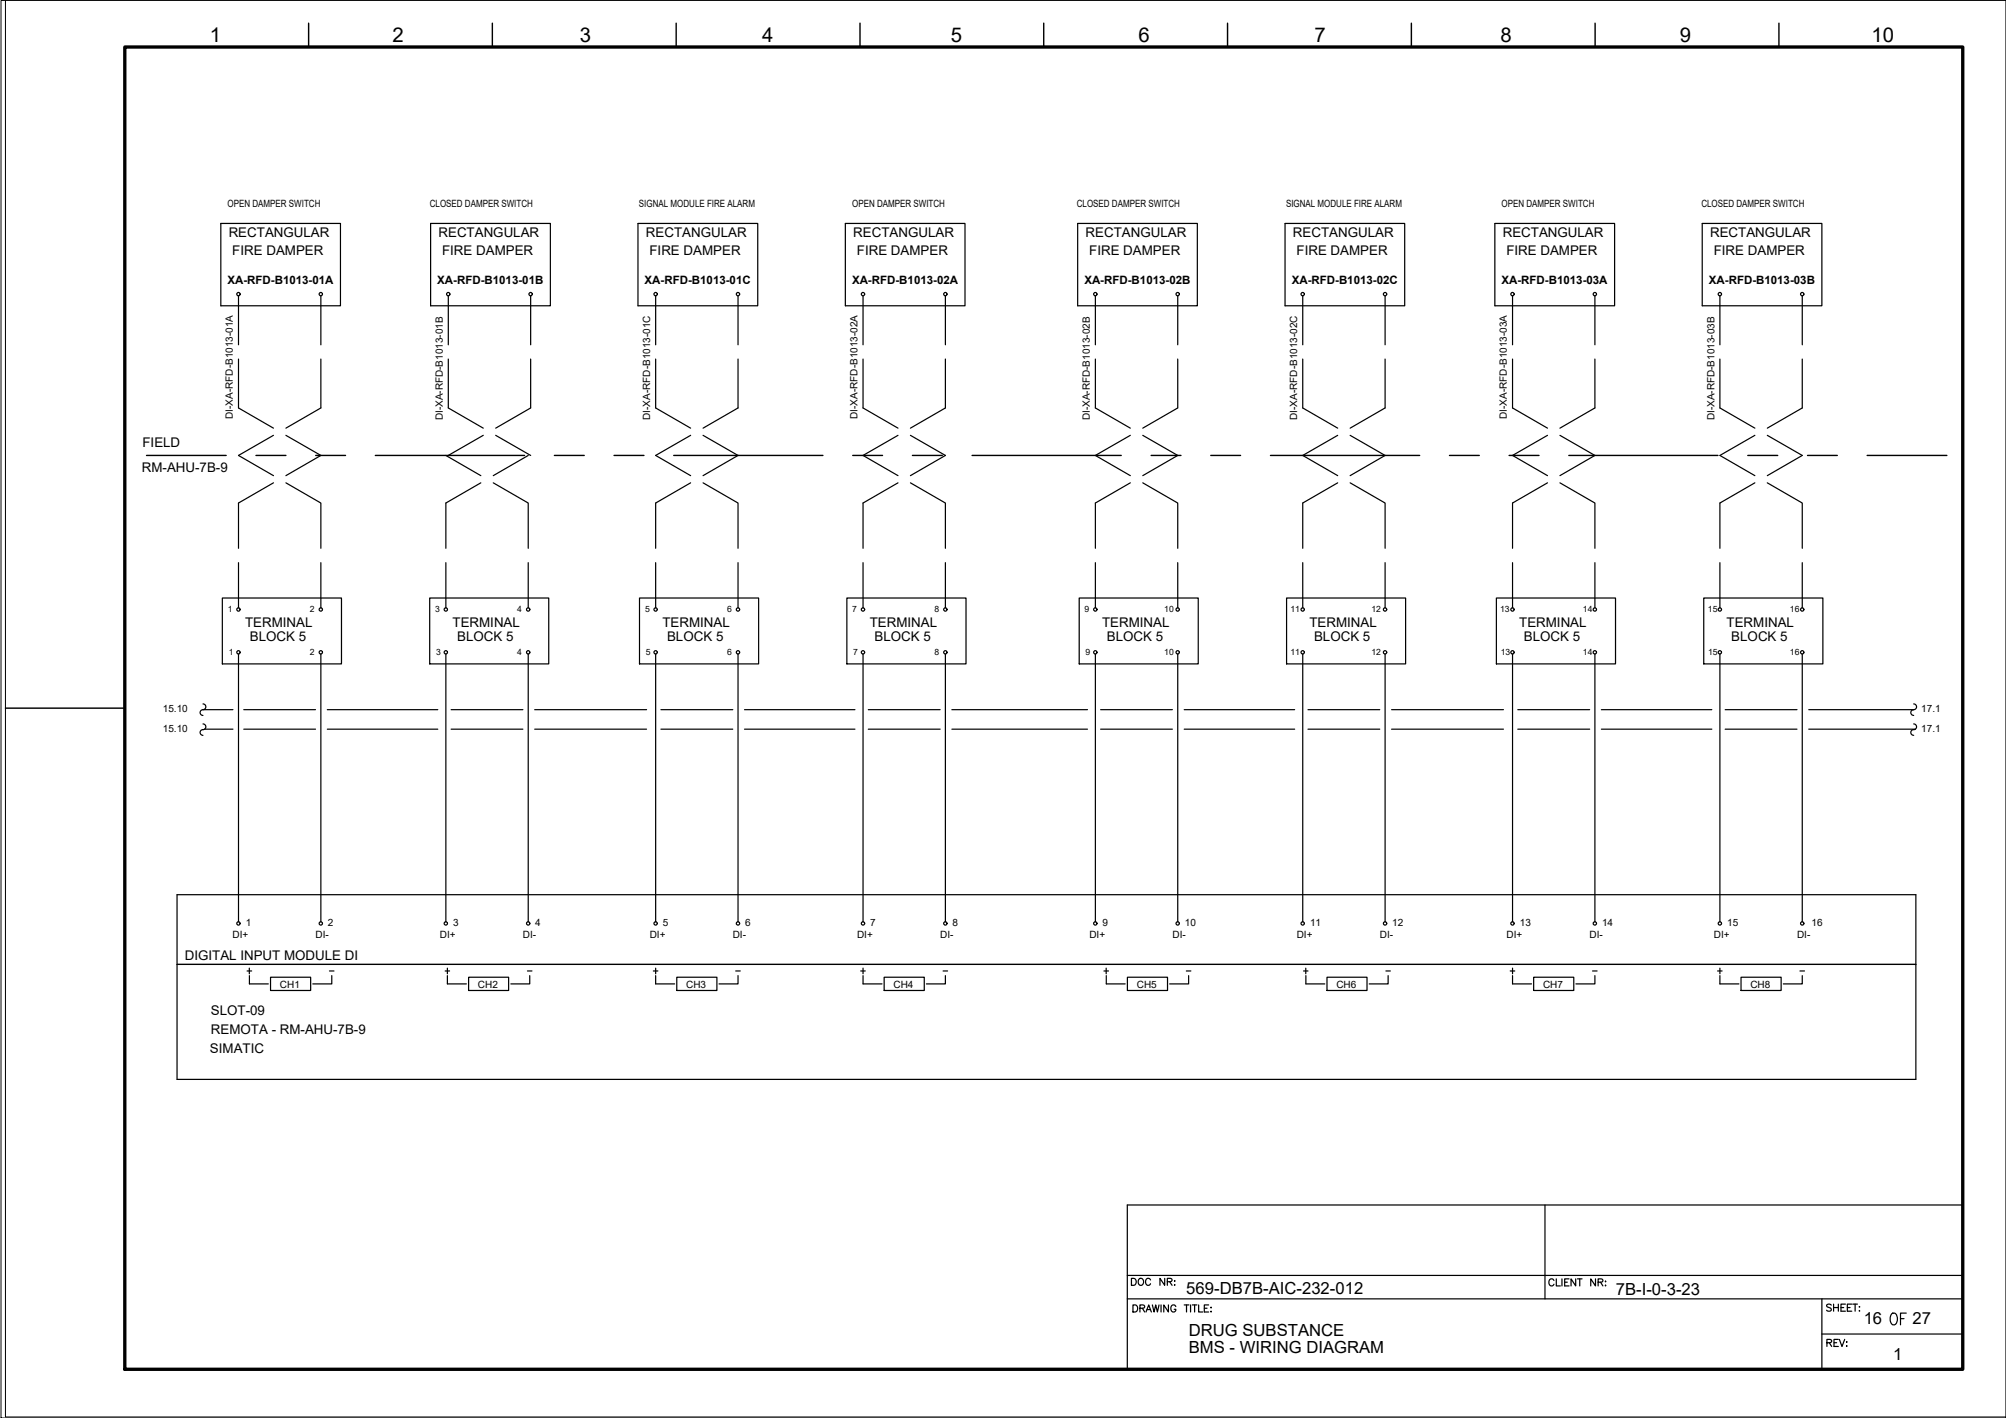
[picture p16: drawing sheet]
<svg xmlns="http://www.w3.org/2000/svg" width="420mm" height="297mm" viewBox="0 0 420 297" stroke-linecap="round" stroke-linejoin="round" font-family="sans-serif">
<defs><g id="words">
<text font-size="5.7" x="395.1" y="278.7">OF</text>
<g font-size="4.4">
<text x="236" y="270.6">DOC NR:</text>
<text x="381.7" y="283.3">REV:</text>
</g>
<g font-size="4.3">
<text x="43.9" y="8.8">1</text>
<text x="82.2" y="8.8">2</text>
<text x="121.4" y="8.8">3</text>
<text x="159.7" y="8.8">4</text>
<text x="199.1" y="8.8">5</text>
<text x="238.5" y="8.8">6</text>
<text x="275.3" y="8.8">7</text>
<text x="314.3" y="8.8">8</text>
<text x="351.9" y="8.8">9</text>
<text x="392" y="8.8">10</text>
</g>
<g font-size="3.5">
<text x="248.5" y="271">569-DB7B-AIC-232-012</text>
<text x="338.4" y="271.2">7B-I-0-3-23</text>
<text x="249" y="279.9">DRUG SUBSTANCE</text>
<text x="390.4" y="277.4">16</text>
<text x="400.6" y="277.4">27</text>
<text x="249" y="283.5">BMS - WIRING DIAGRAM</text>
<text x="396.5" y="284.8">1</text>
</g>
<g font-size="2.8">
<text x="47.9" y="49.7">RECTANGULAR</text>
<text x="48.7" y="53.4">FIRE DAMPER</text>
<text x="91.8" y="49.7">RECTANGULAR</text>
<text x="92.6" y="53.4">FIRE DAMPER</text>
<text x="135.3" y="49.7">RECTANGULAR</text>
<text x="136" y="53.4">FIRE DAMPER</text>
<text x="178.7" y="49.7">RECTANGULAR</text>
<text x="179.5" y="53.4">FIRE DAMPER</text>
<text x="227.4" y="49.7">RECTANGULAR</text>
<text x="228.1" y="53.4">FIRE DAMPER</text>
<text x="270.8" y="49.7">RECTANGULAR</text>
<text x="271.6" y="53.4">FIRE DAMPER</text>
<text x="314.7" y="49.7">RECTANGULAR</text>
<text x="315.5" y="53.4">FIRE DAMPER</text>
<text x="358.2" y="49.7">RECTANGULAR</text>
<text x="358.9" y="53.4">FIRE DAMPER</text>
<text x="29.8" y="93.7">FIELD</text>
<text x="29.7" y="98.8">RM-AHU-7B-9</text>
<text x="51.4" y="131.4">TERMINAL</text>
<text x="94.8" y="131.4">TERMINAL</text>
<text x="138.7" y="131.4">TERMINAL</text>
<text x="182.2" y="131.4">TERMINAL</text>
<text x="230.8" y="131.4">TERMINAL</text>
<text x="274.3" y="131.4">TERMINAL</text>
<text x="318.2" y="131.4">TERMINAL</text>
<text x="361.6" y="131.4">TERMINAL</text>
<text x="52.3" y="134.3">BLOCK 5</text>
<text x="95.8" y="134.3">BLOCK 5</text>
<text x="139.7" y="134.3">BLOCK 5</text>
<text x="183.2" y="134.3">BLOCK 5</text>
<text x="231.8" y="134.3">BLOCK 5</text>
<text x="275.2" y="134.3">BLOCK 5</text>
<text x="319.2" y="134.3">BLOCK 5</text>
<text x="362.6" y="134.3">BLOCK 5</text>
<text x="38.7" y="201.1">DIGITAL INPUT MODULE DI</text>
<text x="44.2" y="212.5">SLOT-09</text>
<text x="44" y="220.5">SIMATIC</text>
<text x="44.2" y="216.7">REMOTA - RM-AHU-7B-9</text>
</g>
<g font-size="2.6">
<text x="68.1" y="204.6">-</text>
<text x="109.7" y="204.6">-</text>
<text x="153.1" y="204.6">-</text>
<text x="196.5" y="204.6">-</text>
<text x="247.6" y="204.6">-</text>
<text x="289.3" y="204.6">-</text>
<text x="332.7" y="204.6">-</text>
<text x="376.1" y="204.6">-</text>
</g>
<g font-size="2.4">
<text x="47.6" y="59.5">XA-RFD-B1013-01A</text>
<text x="91.6" y="59.5">XA-RFD-B1013-01B</text>
<text x="135" y="59.5">XA-RFD-B1013-01C</text>
<text x="178.5" y="59.5">XA-RFD-B1013-02A</text>
<text x="227.1" y="59.5">XA-RFD-B1013-02B</text>
<text x="270.6" y="59.5">XA-RFD-B1013-02C</text>
<text x="314.5" y="59.5">XA-RFD-B1013-03A</text>
<text x="357.9" y="59.5">XA-RFD-B1013-03B</text>
</g>
<g font-size="2.1">
<text x="47.7" y="43.4">OPEN DAMPER SWITCH</text>
<text x="90" y="43.4">CLOSED DAMPER SWITCH</text>
<text x="133.8" y="43.4">SIGNAL MODULE FIRE ALARM</text>
<text x="178.5" y="43.4">OPEN DAMPER SWITCH</text>
<text x="225.6" y="43.4">CLOSED DAMPER SWITCH</text>
<text x="269.4" y="43.4">SIGNAL MODULE FIRE ALARM</text>
<text x="314.5" y="43.4">OPEN DAMPER SWITCH</text>
<text x="356.4" y="43.4">CLOSED DAMPER SWITCH</text>
<text x="48.8" y="87.7" transform="rotate(-90 48.8 87.7)">DI-XA-RFD-B1013-01A</text>
<text x="92.7" y="88.1" transform="rotate(-90 92.7 88.1)">DI-XA-RFD-B1013-01B</text>
<text x="136.2" y="88" transform="rotate(-90 136.2 88)">DI-XA-RFD-B1013-01C</text>
<text x="179.6" y="87.7" transform="rotate(-90 179.6 87.7)">DI-XA-RFD-B1013-02A</text>
<text x="228.3" y="88.1" transform="rotate(-90 228.3 88.1)">DI-XA-RFD-B1013-02B</text>
<text x="271.7" y="88" transform="rotate(-90 271.7 88)">DI-XA-RFD-B1013-02C</text>
<text x="315.6" y="87.7" transform="rotate(-90 315.6 87.7)">DI-XA-RFD-B1013-03A</text>
<text x="359.1" y="88.1" transform="rotate(-90 359.1 88.1)">DI-XA-RFD-B1013-03B</text>
<text x="34.1" y="149.2">15.10</text>
<text x="402.4" y="149.2">17.1</text>
<text x="34.1" y="153.4">15.10</text>
<text x="402.4" y="153.4">17.1</text>
<text x="48.7" y="196.5">DI+</text>
<text x="51.5" y="193.9">1</text>
<text x="66.1" y="196.5">DI-</text>
<text x="68.7" y="193.9">2</text>
<text x="92.1" y="196.5">DI+</text>
<text x="94.9" y="193.9">3</text>
<text x="109.5" y="196.5">DI-</text>
<text x="112.1" y="193.9">4</text>
<text x="136.1" y="196.5">DI+</text>
<text x="138.9" y="193.9">5</text>
<text x="153.5" y="196.5">DI-</text>
<text x="156.1" y="193.9">6</text>
<text x="179.5" y="196.5">DI+</text>
<text x="182.3" y="193.9">7</text>
<text x="196.9" y="196.5">DI-</text>
<text x="199.5" y="193.9">8</text>
<text x="228.2" y="196.5">DI+</text>
<text x="230.9" y="193.9">9</text>
<text x="245.6" y="196.5">DI-</text>
<text x="248.2" y="193.9">10</text>
<text x="271.6" y="196.5">DI+</text>
<text x="274.4" y="193.9">11</text>
<text x="289" y="196.5">DI-</text>
<text x="291.6" y="193.9">12</text>
<text x="315.6" y="196.5">DI+</text>
<text x="318.3" y="193.9">13</text>
<text x="333" y="196.5">DI-</text>
<text x="335.6" y="193.9">14</text>
<text x="359" y="196.5">DI+</text>
<text x="361.8" y="193.9">15</text>
<text x="376.4" y="196.5">DI-</text>
<text x="379.5" y="193.9">16</text>
<text x="58.6" y="206.9">CH1</text>
<text x="100.1" y="206.9">CH2</text>
<text x="143.7" y="206.9">CH3</text>
<text x="187.2" y="206.9">CH4</text>
<text x="238.1" y="206.9">CH5</text>
<text x="279.9" y="206.9">CH6</text>
<text x="323.2" y="206.9">CH7</text>
<text x="366.6" y="206.9">CH8</text>
</g>
<g font-size="1.8">
<text x="47.7" y="128.2">1</text>
<text x="64.9" y="128.3">2</text>
<text x="91.1" y="128.2">3</text>
<text x="108.3" y="128.3">4</text>
<text x="135.1" y="128.2">5</text>
<text x="152.3" y="128.3">6</text>
<text x="178.5" y="128.2">7</text>
<text x="195.7" y="128.3">8</text>
<text x="227.2" y="128.2">9</text>
<text x="243.9" y="128.3">10</text>
<text x="270.3" y="128.2">11</text>
<text x="287.3" y="128.3">12</text>
<text x="314.2" y="128.2">13</text>
<text x="331.6" y="128.3">14</text>
<text x="357.7" y="128.2">15</text>
<text x="374.9" y="128.3">16</text>
<text x="47.9" y="137.1">1</text>
<text x="64.9" y="137.1">2</text>
<text x="91.3" y="137.1">3</text>
<text x="108.3" y="137.1">4</text>
<text x="135.3" y="137.1">5</text>
<text x="152.3" y="137.1">6</text>
<text x="178.7" y="137.1">7</text>
<text x="195.7" y="137.1">8</text>
<text x="227.4" y="137.1">9</text>
<text x="243.9" y="137.1">10</text>
<text x="270.3" y="137.1">11</text>
<text x="287.3" y="137.1">12</text>
<text x="314.3" y="137.1">13</text>
<text x="331.6" y="137.1">14</text>
<text x="357.8" y="137.1">15</text>
<text x="374.9" y="137.1">16</text>
</g>
</g></defs>
<!-- layer: G-TTLB-TTLB -->
<path d="M26.1 9.8h385v277h-385z" fill="none" stroke="#000" stroke-width=".7"/>
<!-- layer: G-TTLB-OTLN -->
<path d="M1.1 .1v296.7h419" fill="none" stroke="#000" stroke-width=".21"/>
<!-- layer: G-TTLB-INDX -->
<path d="M64.6 4.9v4.9M103.1 4.9v4.9M141.6 4.9v4.9M180.1 4.9v4.9M218.6 4.9v4.9M257.1 4.9v4.9M295.6 4.9v4.9M334.1 4.9v4.9M372.6 4.9v4.9M1.1 148.3h25" fill="none" stroke="#000" stroke-width=".3"/>
<!-- layer: LGSP IA4$0$LG_PLOT -->
<path d="M323.6 252.4v19.7M236.1 267.2h175M236.1 272.1h175M381.6 279.4h29.5M381.6 272.1v14.7M236.1 286.8h175" fill="none" stroke="#000" stroke-width=".25"/>
<!-- layer: LG_PLOT -->
<g fill="none" stroke="#000" stroke-width=".25">
<path d="M411.1 252.4h-175v34.4M237.3 273.4h.5a.79 .79 0 0 1 .5 .7 .79 .79 0 0 1-.5 .7h-.5zM238.8 274.1l.8-.1 .2-.4-.4-.2h-.6v1.4M239.3 274.1l.5 .7M240 274.8l.6-1.4 .6 1.4M240.2 274.3h.7M241.4 273.4l.3 1.4 .4-1.4 .3 1.4 .4-1.4M243.2 273.4v1.4M244.7 273.4v1.4l-.9-1.4v1.4M246.3 273.7a.53 .53 0 0 0-.6-.4 .53 .53 0 0 0-.5 .6v.4a.52 .52 0 0 0 .6 .5 .52 .52 0 0 0 .5-.5h-.4M248 273.4h1M248.5 273.4v1.4"/>
<path d="M249.4 273.4v1.4M249.7 273.4h1M250.2 273.4v1.4M251.1 273.4v1.4h.8M252.2 274.1h.6M253.2 273.4h-1v1.4h1M253.6 273.9h.1zM253.6 274.8h.1zM325.5 268.2a.55 .55 0 0 0-.6-.3 .55 .55 0 0 0-.5 .5v.4a.54 .54 0 0 0 .5 .6 .54 .54 0 0 0 .6-.4M326 267.9v1.5h.8M327.2 267.9v1.5M327.7 268.6h.6"/>
<path d="M328.6 267.9h-.9v1.5h.9M330 267.9v1.5l-.9-1.5v1.5M330.4 267.9h1M330.9 267.9v1.5M334.2 267.9v1.5l-1-1.5v1.5M334.7 268.6l.9-.1 .1-.2v-.3l-1-.1v1.5M335.2 268.6l.5 .8M336.2 268.4h.2zM336.2 269.3h.2zM383.6 273.4a.54 .54 0 0 0-.6-.2 .54 .54 0 0 0-.4 .3l1 .7v.3l-.4 .2-.6-.2M384 273.2v1.5M384 273.9h1"/>
<path d="M385 273.2v1.5M385.6 273.9h.6M386.5 273.2h-.9v1.5h.9M386.9 273.9h.6M387.9 273.2h-1v1.5h1M388.1 273.2h.9M388.6 273.2v1.5M389.5 273.7v.1zM389.5 274.5v.2z"/>
</g>
<!-- layer: I_LIMIT_LINE -->
<g fill="none" stroke="#000" stroke-width=".3">
<path d="M30.7 95.4h16.7M53.6 95.4h6.3M66.1 95.4h6.3M78.6 95.4h31.3M116.1 95.4h6.3M128.6 95.4h6.3M141.1 95.4h31.3M178.6 95.4h6.2M191.1 95.4h6.3M203.6 95.4h31.2M241.1 95.4h6.3M253.6 95.4h6.2"/>
<path d="M266.1 95.4h31.2M303.6 95.4h6.2M316.1 95.4h6.2M328.6 95.4h31.2M366.1 95.4h6.2M378.6 95.4h6.2M391.1 95.4h16.7"/>
</g>
<!-- layer: 0 -->
<g fill="none" stroke="#000" stroke-width=".25">
<path d="M42.5 148.7h6.3M42.8 152.7h6M51.1 148.7h15M51.1 152.7h15M68.6 148.7h23.1M68.6 152.7h23.1M94.5 148.7h15M94.5 152.7h15M112 148.7h23.4M112 152.7h23.4M138.4 148.7h15.1M138.4 152.7h15.1"/>
<path d="M155.9 148.7h23.2M155.9 152.7h23.2M181.9 148.7h15M181.9 152.7h15M199.4 148.7h28.4M199.4 152.7h28.4M230.5 148.7h15.1M230.5 152.7h15.1M248 148.7h23.2M248 152.7h23.2M274 148.7h15M274 152.7h15"/>
<path d="M291.5 148.7h23.4M291.5 152.7h23.4M317.9 148.7h15.1M317.9 152.7h15.1M335.4 148.7h23.1M335.4 152.7h23.1M361.3 148.7h15.1M361.3 152.7h15.1M378.8 148.7h22M378.8 152.7h22.4M401.3 187.4v38.7"/>
</g>
<!-- layer: I_DATA -->
<g fill="none" stroke="#000" stroke-width=".25">
<path d="M46.2 46.8h25.1v17.3h-25.1zM90.2 46.8h25.1v17.3h-25.1zM133.6 46.8h25.1v17.3h-25.1zM177.1 46.8h25v17.3h-25zM225.7 46.8h25.1v17.3h-25.1zM269.2 46.8h25v17.3h-25zM313.1 46.8h25.1v17.3h-25.1zM356.5 46.8h25.1v17.3h-25.1zM46.6 125.3h24.9v13.8h-24.9zM90 125.3h24.9v13.8h-24.9zM133.9 125.3h25v13.8h-25zM177.4 125.3h24.9v13.8h-24.9z"/>
<path d="M226 125.3h25v13.8h-25zM269.5 125.3h24.9v13.8h-24.9zM313.4 125.3h25v13.8h-25zM356.8 125.3h25v13.8h-25zM401.3 187.4h-364.2v38.7h364.2M37.1 202h364.2M51.8 203.4h.9M52.2 202.8v1.2M52.2 204.4v1.7h4M56.7 204.7h8.4v2.8h-8.4zM69.5 204.4v1.7h-4M93.2 203.4h1"/>
<path d="M93.7 204.4v1.7h4M93.7 202.8v1.2M98.1 204.7h8.4v2.8h-8.4zM111 204.4v1.7h-4M136.8 203.4h1M137.3 204.4v1.7h4M137.3 202.8v1.2M141.8 204.7h8.4v2.8h-8.4zM154.6 204.4v1.7h-4M180.3 203.4h.9M180.8 204.4v1.7h3.9M180.8 202.8v1.2"/>
<path d="M185.2 204.7h8.4v2.8h-8.4zM198 204.4v1.7h-4M231.2 203.4h1M231.7 202.8v1.2M231.7 204.4v1.7h4M236.1 204.7h8.4v2.8h-8.4zM249 204.4v1.7h-4M273 203.4h1M273.5 202.8v1.2M273.5 204.4v1.7h4M277.9 204.7h8.4v2.8h-8.4zM290.7 204.4v1.7h-3.9"/>
<path d="M316.3 203.4h1M316.8 204.4v1.7h4M316.8 202.8v1.2M321.2 204.7h8.4v2.8h-8.4zM334.1 204.4v1.7h-4M359.7 203.4h1M360.2 204.4v1.7h4M360.2 202.8v1.2M364.7 204.7h8.4v2.8h-8.4zM377.5 204.4v1.7h-4"/>
<circle cx="49.9" cy="61.6" r=".35"/>
<circle cx="67.2" cy="61.6" r=".35"/>
<circle cx="93.9" cy="61.6" r=".35"/>
<circle cx="111.1" cy="61.6" r=".35"/>
<circle cx="137.3" cy="61.6" r=".35"/>
<circle cx="154.6" cy="61.6" r=".35"/>
<circle cx="180.8" cy="61.6" r=".35"/>
<circle cx="198" cy="61.6" r=".35"/>
<circle cx="229.4" cy="61.6" r=".35"/>
<circle cx="246.7" cy="61.6" r=".35"/>
<circle cx="272.8" cy="61.6" r=".35"/>
<circle cx="290.1" cy="61.6" r=".35"/>
<circle cx="316.8" cy="61.6" r=".35"/>
<circle cx="334" cy="61.6" r=".35"/>
<circle cx="360.2" cy="61.6" r=".35"/>
<circle cx="377.5" cy="61.6" r=".35"/>
<circle cx="49.9" cy="127.7" r=".35"/>
<circle cx="49.9" cy="136.6" r=".35"/>
<circle cx="67.2" cy="127.7" r=".35"/>
<circle cx="67.2" cy="136.6" r=".35"/>
<circle cx="93.4" cy="127.7" r=".35"/>
<circle cx="93.4" cy="136.6" r=".35"/>
<circle cx="110.6" cy="127.7" r=".35"/>
<circle cx="110.6" cy="136.6" r=".35"/>
<circle cx="137.3" cy="127.7" r=".35"/>
<circle cx="137.3" cy="136.6" r=".35"/>
<circle cx="154.6" cy="127.7" r=".35"/>
<circle cx="154.6" cy="136.6" r=".35"/>
<circle cx="180.8" cy="127.7" r=".35"/>
<circle cx="180.8" cy="136.6" r=".35"/>
<circle cx="198" cy="136.6" r=".35"/>
<circle cx="198" cy="127.7" r=".35"/>
<circle cx="229.4" cy="127.7" r=".35"/>
<circle cx="229.4" cy="136.6" r=".35"/>
<circle cx="246.7" cy="136.6" r=".35"/>
<circle cx="246.7" cy="127.7" r=".35"/>
<circle cx="272.8" cy="127.7" r=".35"/>
<circle cx="272.8" cy="136.6" r=".35"/>
<circle cx="290.1" cy="127.7" r=".35"/>
<circle cx="290.1" cy="136.6" r=".35"/>
<circle cx="316.8" cy="127.7" r=".35"/>
<circle cx="316.8" cy="136.6" r=".35"/>
<circle cx="334" cy="136.6" r=".35"/>
<circle cx="334" cy="127.7" r=".35"/>
<circle cx="360.2" cy="127.7" r=".35"/>
<circle cx="360.2" cy="136.6" r=".35"/>
<circle cx="377.5" cy="127.7" r=".35"/>
<circle cx="377.5" cy="136.6" r=".35"/>
<circle cx="49.9" cy="193.4" r=".35"/>
<circle cx="67.2" cy="193.4" r=".35"/>
<circle cx="93.4" cy="193.4" r=".35"/>
<circle cx="110.6" cy="193.4" r=".35"/>
<circle cx="137.3" cy="193.4" r=".35"/>
<circle cx="154.6" cy="193.4" r=".35"/>
<circle cx="180.8" cy="193.4" r=".35"/>
<circle cx="198" cy="193.4" r=".35"/>
<circle cx="229.4" cy="193.4" r=".35"/>
<circle cx="246.7" cy="193.4" r=".35"/>
<circle cx="272.8" cy="193.4" r=".35"/>
<circle cx="290.1" cy="193.4" r=".35"/>
<circle cx="316.8" cy="193.4" r=".35"/>
<circle cx="334" cy="193.4" r=".35"/>
<circle cx="360.2" cy="193.4" r=".35"/>
<circle cx="377.5" cy="193.4" r=".35"/>
</g>
<!-- layer: I_TABS -->
<g fill="none" stroke="#000" stroke-width=".25">
<path d="M50 62v10.2M50 75.2v10.3l7.3 4.2M67.2 62v10.2M67.2 75.2v10.3l-7.3 4.2M93.9 62v10.2M93.9 75.2v10.3l7.3 4.2M111.1 62v10.2M111.1 75.2v10.3l-7.3 4.2M137.3 62v10.2M137.3 75.2v10.3l7.4 4.2M154.6 62v10.2M154.6 75.2v10.3l-7.3 4.2"/>
<path d="M180.8 62v10.2M180.8 75.2v10.3l7.3 4.2M198 62v10.2M198 75.2v10.3l-7.3 4.2M229.4 62v10.2M229.4 75.2v10.3l7.3 4.2M246.7 62v10.2M246.7 75.2v10.3l-7.3 4.2M272.9 62v10.2M272.9 75.2v10.3l7.3 4.2M290.1 62v10.2M290.1 75.2v10.3l-7.3 4.2"/>
<path d="M316.8 62v10.2M316.8 75.2v10.3l7.3 4.2M334.1 62v10.2M334.1 75.2v10.3l-7.4 4.2M360.2 62v10.2M360.2 75.2v10.3l7.4 4.2M377.5 62v10.2M377.5 75.2v10.3l-7.3 4.2M57.3 91.2l-7.3 4.2 7.3 4.2M59.9 91.2l7.3 4.2-7.3 4.2M93.4 95.4l7.3 4.2M101.2 91.2l-7.3 4.2"/>
<path d="M103.8 91.2l7.3 4.2M110.6 95.4l-7.3 4.2M144.7 91.2l-7.4 4.2 7.4 4.2M147.3 91.2l7.3 4.2-7.3 4.2M188.1 91.2l-7.3 4.2 7.3 4.2M190.7 91.2l7.3 4.2-7.3 4.2M236.7 91.2l-7.3 4.2 7.3 4.2M239.4 91.2l7.3 4.2-7.3 4.2M280.2 91.2l-7.3 4.2 7.3 4.2M282.8 91.2l7.3 4.2-7.3 4.2M324.1 91.2l-7.3 4.2 7.3 4.2M326.7 91.2l7.4 4.2-7.4 4.2"/>
<path d="M367.6 91.2l-7.4 4.2 7.4 4.2M370.2 91.2l7.3 4.2-7.3 4.2M50 117.9v9.4M57.3 101.1l-7.3 4.3v9.5M59.9 101.1l7.3 4.3v9.5M67.2 117.9v9.4M93.4 117.9v9.4M100.7 101.1l-7.3 4.3v9.5M103.3 101.1l7.3 4.3v9.5M110.6 117.9v9.4M137.3 117.9v9.4M144.7 101.1l-7.4 4.3v9.5"/>
<path d="M147.3 101.1l7.3 4.3v9.5M154.6 117.9v9.4M180.8 117.9v9.4M188.1 101.1l-7.3 4.3v9.5M190.7 101.1l7.3 4.3v9.5M198 117.9v9.4M229.4 117.9v9.4M236.7 101.1l-7.3 4.3v9.5M239.4 101.1l7.3 4.3v9.5M246.7 117.9v9.4M272.9 117.9v9.4M280.2 101.1l-7.3 4.3v9.5"/>
<path d="M282.8 101.1l7.3 4.3v9.5M290.1 117.9v9.4M316.8 117.9v9.4M324.1 101.1l-7.3 4.3v9.5M326.7 101.1l7.4 4.3v9.5M334.1 117.9v9.4M360.2 117.9v9.4M367.6 101.1l-7.4 4.3v9.5M370.2 101.1l7.3 4.3v9.5M377.5 117.9v9.4M50 137v56.1M67.2 137v56.1"/>
<path d="M93.4 137v56.1M110.6 137v56.1M137.3 137v56.1M154.6 137v56.1M180.8 137v56.1M198 137v56.1M229.4 137v56.1M246.7 137v56.1M272.9 137v56.1M290.1 137v56.1M316.8 137v56.1M334.1 137v56.1"/>
<path d="M360.2 137v56.1M377.5 137v56.1M42.5 147.5a.64 .64 0 0 1 .6 .7 .64 .64 0 0 1-.8 .5 .6 .6 0 0 0-.4 .7 .6 .6 0 0 0 .6 .5M42.5 151.6a.63 .63 0 0 1 .6 .8 .63 .63 0 0 1-.8 .5 .6 .6 0 0 0-.4 .7 .6 .6 0 0 0 .6 .4M400.8 147.5a.64 .64 0 0 1 .6 .7 .64 .64 0 0 1-.8 .5 .6 .6 0 0 0-.4 .7 .6 .6 0 0 0 .6 .5M400.8 151.6a.63 .63 0 0 1 .6 .8 .63 .63 0 0 1-.8 .5 .6 .6 0 0 0-.4 .7 .6 .6 0 0 0 .6 .4"/>
</g>
<!-- layer: 0 -->
<path d="M.2 .1h419.9v296.9h-419.9z" fill="none" stroke="#000" stroke-width=".21"/>
<use href="#words"/>
</svg>
